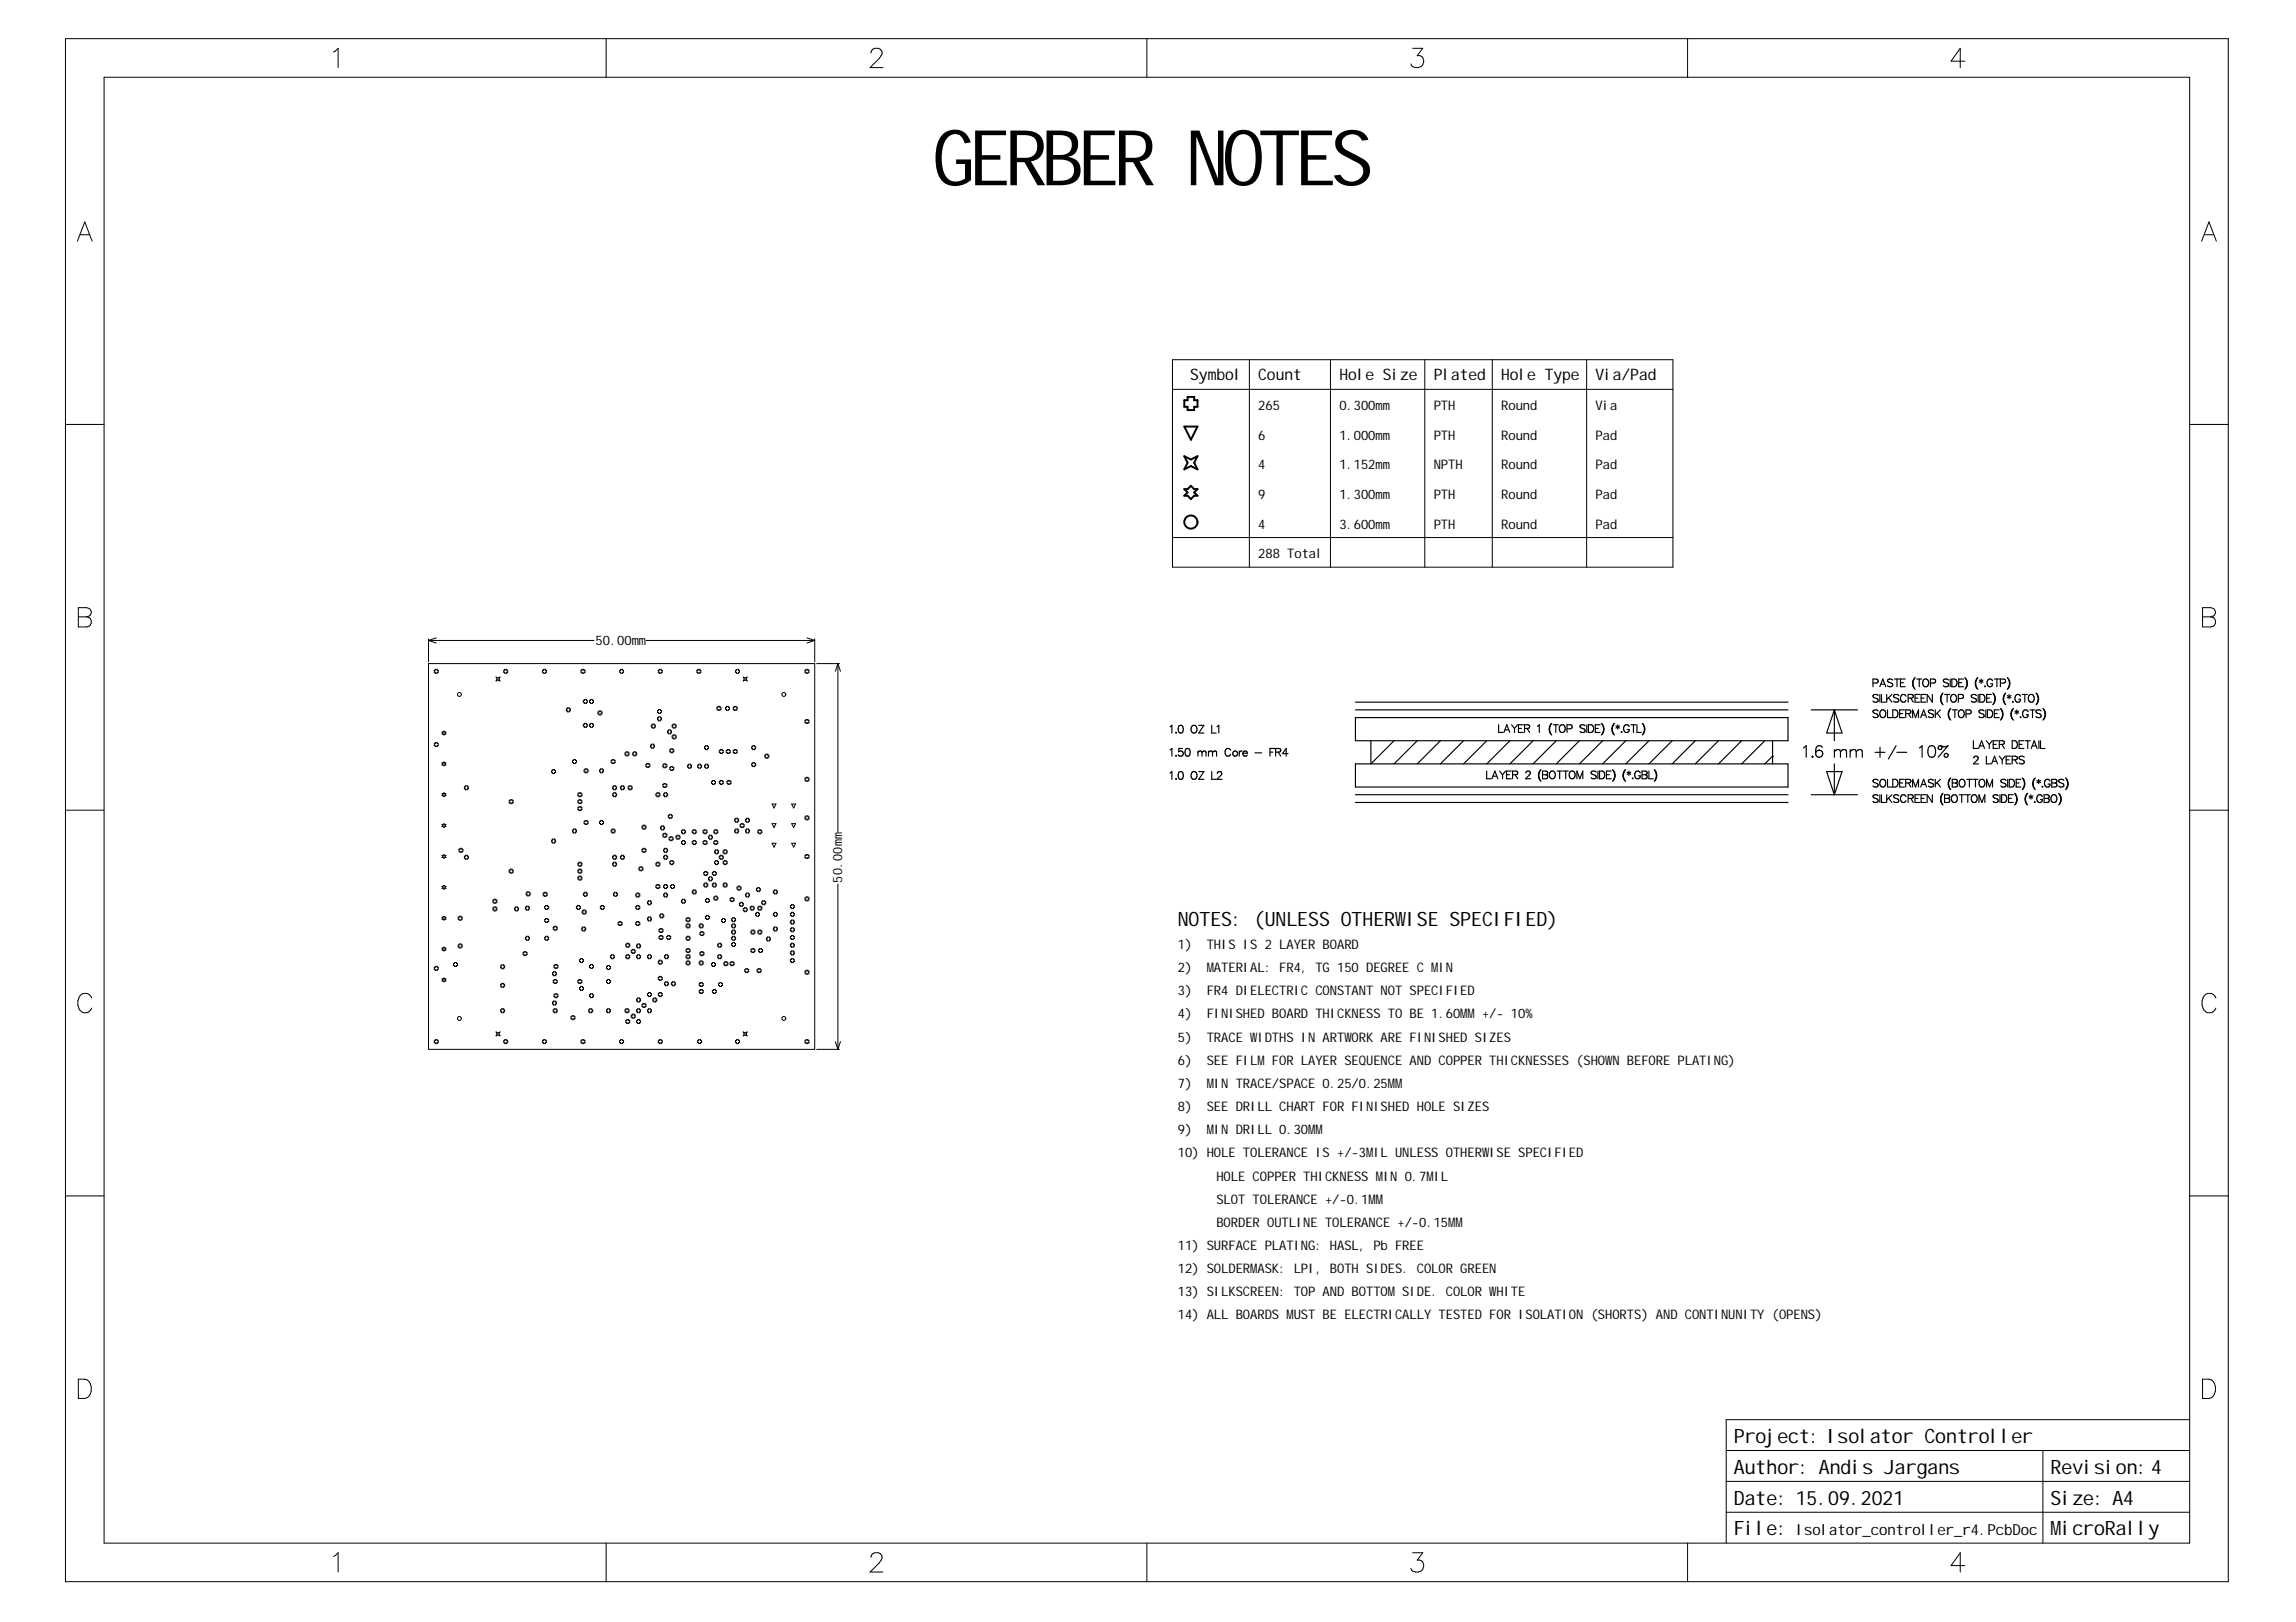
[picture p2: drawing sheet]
<svg xmlns="http://www.w3.org/2000/svg" width="297mm" height="210mm" viewBox="0 0 297 210" stroke-linecap="round" stroke-linejoin="round" font-family="sans-serif">
<defs><g id="words">
<text font-size="10" x="120.6" y="24">GERBER NOTES</text>
<g font-size="2.6">
<text x="152.4" y="119.8">NOTES: (UNLESS OTHERWISE SPECIFIED)</text>
<text x="224.3" y="190.7">Author: Andis Jargans</text>
<text x="224.3" y="186.7">Project: Isolator Controller</text>
<text x="265.3" y="190.7">Revision:4</text>
<text x="224.3" y="194.7">Date: 15.09.2021</text>
<text x="265.3" y="194.7">Size: A4</text>
<text x="224.3" y="198.7">File:</text>
<text x="265.3" y="198.7">MicroRally</text>
</g>
<g font-size="2">
<text x="154" y="49.2">Symbol</text>
<text x="162.8" y="49.2">Count</text>
<text x="173.3" y="49.2">Hole Size</text>
<text x="185.5" y="49.2">Plated</text>
<text x="194.2" y="49.2">Hole Type</text>
<text x="206.4" y="49.2">Via/Pad</text>
<text x="232.3" y="198.7">Isolator_controller_r4.PcbDoc</text>
</g>
<g font-size="1.7">
<text x="162.8" y="53.1">265</text>
<text x="173.3" y="53.1">0.300mm</text>
<text x="185.5" y="53.1">PTH</text>
<text x="194.2" y="53.1">Round</text>
<text x="206.4" y="53.1">Via</text>
<text x="162.8" y="56.9">6</text>
<text x="173.3" y="56.9">1.000mm</text>
<text x="185.5" y="56.9">PTH</text>
<text x="194.2" y="56.9">Round</text>
<text x="206.4" y="56.9">Pad</text>
<text x="162.8" y="60.7">4</text>
<text x="162.8" y="64.6">9</text>
<text x="173.3" y="60.7">1.152mm</text>
<text x="173.3" y="64.6">1.300mm</text>
<text x="185.5" y="60.7">NPTH</text>
<text x="185.5" y="64.6">PTH</text>
<text x="194.2" y="60.7">Round</text>
<text x="194.2" y="64.6">Round</text>
<text x="206.4" y="60.7">Pad</text>
<text x="206.4" y="64.6">Pad</text>
<text x="162.8" y="68.4">4</text>
<text x="173.3" y="68.4">3.600mm</text>
<text x="185.5" y="68.4">PTH</text>
<text x="194.2" y="68.4">Round</text>
<text x="206.4" y="68.4">Pad</text>
<text x="162.8" y="72.2">288 Total</text>
<text x="77" y="83.4">50.00mm</text>
<text x="109" y="114.2" transform="rotate(-90 109 114.2)">50.00mm</text>
<text x="152.4" y="125.8">2)</text>
<text x="152.4" y="122.8">1)</text>
<text x="156.1" y="125.8">MATERIAL: FR4, TG 150 DEGREE C MIN</text>
<text x="156.1" y="122.8">THIS IS 2 LAYER BOARD</text>
<text x="152.4" y="128.8">3)</text>
<text x="152.4" y="131.8">4)</text>
<text x="156.1" y="128.8">FR4 DIELECTRIC CONSTANT NOT SPECIFIED</text>
<text x="156.1" y="131.8">FINISHED BOARD THICKNESS TO BE 1.60MM +/- 10%</text>
<text x="152.4" y="137.8">6)</text>
<text x="152.4" y="134.8">5)</text>
<text x="156.1" y="137.8">SEE FILM FOR LAYER SEQUENCE AND COPPER THICKNESSES (SHOWN BEFORE PLATING)</text>
<text x="156.1" y="134.8">TRACE WIDTHS IN ARTWORK ARE FINISHED SIZES</text>
<text x="152.4" y="143.8">8)</text>
<text x="152.4" y="140.8">7)</text>
<text x="156.1" y="143.8">SEE DRILL CHART FOR FINISHED HOLE SIZES</text>
<text x="156.1" y="140.8">MIN TRACE/SPACE 0.25/0.25MM</text>
<text x="152.4" y="149.8">10) HOLE TOLERANCE IS +/-3MIL UNLESS OTHERWISE SPECIFIED</text>
<text x="152.4" y="146.8">9)</text>
<text x="156.1" y="146.8">MIN DRILL 0.30MM</text>
<text x="157.4" y="155.8">SLOT TOLERANCE +/-0.1MM</text>
<text x="157.4" y="152.8">HOLE COPPER THICKNESS MIN 0.7MIL</text>
<text x="152.4" y="161.8">11) SURFACE PLATING: HASL, Pb FREE</text>
<text x="157.4" y="158.8">BORDER OUTLINE TOLERANCE +/-0.15MM</text>
<text x="152.4" y="167.7">13) SILKSCREEN: TOP AND BOTTOM SIDE. COLOR WHITE</text>
<text x="152.4" y="164.8">12) SOLDERMASK: LPI, BOTH SIDES. COLOR GREEN</text>
<text x="152.4" y="170.7">14) ALL BOARDS MUST BE ELECTRICALLY TESTED FOR ISOLATION (SHORTS) AND CONTINUNITY (OPENS)</text>
</g>
</g></defs>
<g fill="none" stroke="#000" stroke-width=".25">
<path d="M153.2 51.8h.4v-.4h.9v.4h.4v.8h-.4v.5h-.9v-.5h-.4zM153.2 59l.9 .5 .8-.5-.4 .9 .4 .8-.8-.4-.9 .4 .4-.8zM153.2 55.2h1.7l-.8 1.7zM153.2 63.3h.4l.5-.4 .4 .4h.4l-.4 .4 .4 .5h-.4l-.4 .4-.5-.4h-.4l.4-.5z"/>
<circle cx="154.1" cy="67.6" r=".85"/>
</g>
<g fill="none" stroke="#000" stroke-width=".13">
<path d="M8.5 5h279.8v199.7h-279.8zM13.5 10h269.8v189.7h-269.8zM43.1 6.7l.6-.4v2.4M78.4 5v5M112.7 6.8a.62 .62 0 0 1 .5-.5h.4a.61 .61 0 0 1 .4 .9l-.2 .4-1.2 1.1h1.6M148.4 5v5M182.8 6.3h1.3l-.7 .9a.77 .77 0 0 1 .8 .7 .77 .77 0 0 1-.7 .8 .73 .73 0 0 1-1-.4M218.3 5v5M254.2 7.9h-1.8l1.2-1.6v2.4M10 31.2l1-2.5 .9 2.5M10.4 30.4h1.2M284.8 31.2l1-2.5 .9 2.5"/>
<path d="M285.2 30.4h1.2M8.5 54.9h5M151.7 46.6h64.7v26.8h-64.7zM151.7 50.4h64.7M161.6 46.6v26.8M172.1 46.6v26.8M184.3 46.6v26.8M193.1 46.6v26.8M205.3 46.6v26.8M283.3 54.9h5M10.1 78.6h1.1l.4 .2a.58 .58 0 0 1 0 .9l-.4 .1a.65 .65 0 0 1 .6 .7 .65 .65 0 0 1-.6 .6h-1.1zM10.1 79.8h1.1"/>
<path d="M151.7 69.6h64.7M284.9 78.6h1.1l.4 .2a.58 .58 0 0 1 0 .9l-.4 .1a.65 .65 0 0 1 .6 .7 .65 .65 0 0 1-.6 .6h-1.1zM284.9 79.8h1.1M55.4 82.7v2.9M55.4 85.9h50v49.9h-50zM55.4 82.9l1 .3M55.4 82.9h21.4M56.2 86.7h.1v-.1h.3v.1h.1v.3h-.1v.1h-.3v-.1h-.1zM56.2 96.2h.1v-.1h.3v.1h.1v.3h-.1v.1h-.3v-.1h-.1zM56.4 82.5l-1 .4M57.2 98.7l.2-.1 .3 .1-.1 .2 .1 .1-.3 .1-.2-.1 .1-.1zM57.2 94.7l.2-.1 .3 .1-.1 .2 .1 .1-.3 .1-.2-.1 .1-.1z"/>
<path d="M64.2 87.6l.2 .1 .3-.1-.1 .3 .1 .2-.3-.1-.2 .1 .1-.2zM65.2 86.7h.1v-.1h.3v.1h.1v.3h-.1v.1h-.3v-.1h-.1zM70.2 86.7h.1v-.1h.3v.1h.1v.3h-.1v.1h-.3v-.1h-.1zM71.4 99.7h.1v-.1h.3v.1h.1v.3h-.1v.1h-.3v-.1h-.1zM73.3 91.7h.1v-.1h.3v.1h.1v.3h-.1v.1h-.3v-.1h-.1zM74.1 98.4h.1v-.1h.3v.1h.1v.3h-.1v.1h-.3v-.1h-.1zM75.2 86.7h.1v-.1h.3v.1h.1v.3h-.1v.1h-.3v-.1h-.1zM75.5 90.6h.1v-.1h.2v.1h.2v.3h-.2v.1h-.2v-.1h-.1zM75.5 93.7h.1v-.1h.2v.1h.2v.3h-.2v.1h-.2v-.1h-.1zM75.6 99.6h.1v-.1h.2v.1h.2v.3h-.2v.1h-.2v-.1h-.1zM76.3 90.6h.1v-.1h.2v.1h.2v.3h-.2v.1h-.2v-.1h-.1zM76.3 93.7h.1v-.1h.2v.1h.2v.3h-.2v.1h-.2v-.1h-.1z"/>
<path d="M77.4 92.1h.1v-.1h.2v.1h.2v.3h-.2v.1h-.2v-.1h-.1zM77.6 99.6h.1v-.1h.2v.1h.2v.3h-.2v.1h-.2v-.1h-.1zM79.1 98.4h.1v-.1h.2v.1h.2v.3h-.2v.1h-.2v-.1h-.1zM80.2 86.7h.1v-.1h.2v.1h.2v.3h-.2v.1h-.2v-.1h-.1zM80.9 97.4h.1v-.1h.2v.1h.2v.3h-.2v.1h-.2v-.1h-.1zM81.9 97.4h.1v-.1h.2v.1h.2v.3h-.2v.1h-.2v-.1h-.1zM83.6 98.9h.1v-.1h.2v.1h.2v.3h-.2v.1h-.2v-.1h-.1zM83.6 82.9h21.8M84.2 96.4h.1v-.1h.2v.1h.2v.3h-.2v.1h-.2v-.1h-.1zM84.3 93.8h.1v-.1h.2v.1h.2v.3h-.2v.1h-.2v-.1h-.1zM85.1 91.9h.1v-.1h.2v.1h.2v.3h-.2v.1h-.2v-.1h-.1zM85.1 92.9h.1v-.1h.2v.1h.2v.3h-.2v.1h-.2v-.1h-.1z"/>
<path d="M85.2 86.7h.1v-.1h.2v.1h.2v.3h-.2v.1h-.2v-.1h-.1zM85.8 99h.1v-.1h.2v.1h.2v.2h-.2v.2h-.2v-.2h-.1zM86.4 94.6h.1v-.1h.2v.1h.2v.2h-.2v.2h-.2v-.2h-.1zM86.7 99.3h.1v-.1h.2v.1h.2v.3h-.2v.1h-.2v-.1h-.1zM86.7 97h.1v-.1h.2v.1h.2v.3h-.2v.1h-.2v-.1h-.1zM87 93.8h.1v-.1h.2v.1h.2v.3h-.2v.1h-.2v-.1h-.1zM87 95.2h.1v-.1h.2v.1h.2v.3h-.2v.1h-.2v-.1h-.1zM89 99h.1v-.1h.2v.1h.2v.3h-.2v.1h-.2v-.1h-.1zM90.2 86.7h.1v-.1h.2v.1h.2v.3h-.2v.1h-.2v-.1h-.1zM90.3 99h.1v-.1h.2v.1h.2v.3h-.2v.1h-.2v-.1h-.1zM91.2 99h.1v-.1h.2v.1h.2v.3h-.2v.1h-.2v-.1h-.1zM91.2 96.6h.1v-.1h.2v.1h.2v.3h-.2v.1h-.2v-.1h-.1z"/>
<path d="M92.8 91.5h.1v-.1h.2v.1h.2v.3h-.2v.1h-.2v-.1h-.1zM93.1 97.1h.1v-.1h.2v.1h.2v.3h-.2v.1h-.2v-.1h-.1zM93.9 91.5h.1v-.1h.2v.1h.2v.3h-.2v.1h-.2v-.1h-.1zM94 97.1h.1v-.1h.2v.1h.2v.3h-.2v.1h-.2v-.1h-.1zM94.9 97.1h.1v-.1h.2v.1h.2v.3h-.2v.1h-.2v-.1h-.1zM94.9 91.5h.1v-.1h.2v.1h.2v.3h-.2v.1h-.2v-.1h-.1zM95.2 86.7h.1v-.1h.2v.1h.2v.3h-.2v.1h-.2v-.1h-.1zM96.2 87.6l.2 .1 .3-.1-.2 .3 .2 .2-.3-.1-.2 .1 .1-.2zM97.3 98.8h.1v-.1h.2v.1h.2v.3h-.2v.1h-.2v-.1h-.1zM97.3 96.6h.1v-.1h.2v.1h.2v.3h-.2v.1h-.2v-.1h-.1zM99 97.7h.1v-.1h.2v.1h.2v.3h-.2v.1h-.2v-.1h-.1zM104.1 86.7h.2v-.1h.2v.1h.2v.3h-.2v.1h-.2v-.1h-.2z"/>
<path d="M104.1 93.2h.2v-.1h.2v.1h.2v.3h-.2v.1h-.2v-.1h-.2zM104.4 82.5l1 .4M105.4 82.7v2.9M105.4 82.9l-1 .3M105.7 85.9h2.9M108.4 85.9l.3 1M108.4 85.9l-.3 1M108.4 85.9v21.8M8.5 104.8h5M57.2 118.7l.2-.1 .3 .1-.1 .1 .1 .1-.3 .2-.2-.2 .1-.1zM57.2 114.7l.2-.1 .3 .1-.1 .1 .1 .2-.3 .1-.2-.1 .1-.2zM57.2 110.7l.2-.1 .3 .1-.1 .1 .1 .2-.3 .1-.2-.1 .1-.2z"/>
<path d="M57.2 106.7l.2-.1 .3 .1-.1 .1 .1 .2-.3 .1-.2-.1 .1-.2zM57.2 102.7l.2-.1 .3 .1-.1 .1 .1 .2-.3 .1-.2-.1 .1-.2zM59.3 118.7h.1v-.1h.3v.1h.1v.2h-.1v.2h-.3v-.2h-.1zM59.4 109.9h.1v-.1h.3v.1h.1v.3h-.1v.1h-.3v-.1h-.1zM60.1 101.8h.1v-.1h.3v.1h.1v.3h-.1v.1h-.3v-.1h-.1zM60.1 110.8h.1v-.1h.3v.1h.1v.3h-.1v.1h-.3v-.1h-.1zM63.8 116.5h.1v-.1h.3v.1h.1v.3h-.1v.1h-.3v-.1h-.1zM63.8 117.5h.1v-.1h.3v.1h.1v.3h-.1v.1h-.3v-.1h-.1zM65.9 103.6h.1v-.1h.3v.1h.1v.3h-.1v.1h-.3v-.1h-.1zM65.9 112.6h.1v-.1h.3v.1h.1v.3h-.1v.1h-.3v-.1h-.1zM66.6 117.5h.1v-.1h.3v.1h.1v.3h-.1v.1h-.3v-.1h-.1zM68 117.4h.1v-.1h.3v.1h.1v.3h-.1v.1h-.3v-.1h-.1z"/>
<path d="M68.1 115.6h.1v-.2h.3v.2h.1v.2h-.1v.1h-.3v-.1h-.1zM70.3 115.6h.1v-.1h.3v.1h.1v.3h-.1v.1h-.3v-.1h-.1zM70.5 117.3h.1v-.1h.3v.1h.1v.3h-.1v.1h-.3v-.1h-.1zM70.5 119h.1v-.1h.3v.1h.1v.2h-.1v.2h-.3v-.2h-.1zM71.4 108.7h.1v-.1h.3v.1h.1v.3h-.1v.1h-.3v-.1h-.1zM71.6 120h.1v-.1h.3v.1h.1v.2h-.1v.2h-.3v-.2h-.1zM74.1 107.4h.1v-.1h.3v.1h.1v.3h-.1v.1h-.3v-.1h-.1zM74.6 117.3h.1v-.1h.3v.1h.1v.3h-.1v.1h-.3v-.1h-.1zM74.8 102.7h.1v-.1h.3v.1h.1v.3h-.1v.1h-.3v-.1h-.1zM74.8 112.6h.1v-.1h.3v.1h.1v.3h-.1v.1h-.3v-.1h-.1zM74.8 103.6h.1v-.1h.3v.1h.1v.3h-.1v.1h-.3v-.1h-.1zM74.8 104.5h.1v-.1h.3v.1h.1v.3h-.1v.1h-.3v-.1h-.1z"/>
<path d="M74.8 111.7h.1v-.1h.3v.1h.1v.3h-.1v.1h-.3v-.1h-.1zM74.8 113.5h.1v-.1h.3v.1h.1v.3h-.1v.1h-.3v-.1h-.1zM75.3 117.9h.1v-.1h.3v.1h.1v.3h-.1v.1h-.3v-.1h-.1zM75.5 115.6h.1v-.1h.2v.1h.2v.3h-.2v.1h-.2v-.1h-.1zM75.6 106.3h.1v-.1h.2v.1h.2v.3h-.2v.1h-.2v-.1h-.1zM77.6 106.3h.1v-.1h.2v.1h.2v.3h-.2v.1h-.2v-.1h-.1zM77.7 117.3h.1v-.1h.2v.1h.2v.3h-.2v.1h-.2v-.1h-.1zM79.1 107.4h.1v-.1h.2v.1h.2v.3h-.2v.1h-.2v-.1h-.1zM79.3 102.7h.1v-.1h.2v.1h.2v.3h-.2v.1h-.2v-.1h-.1zM79.3 110.8h.1v-.1h.2v.1h.2v.3h-.2v.1h-.2v-.1h-.1zM79.3 101.8h.1v-.1h.2v.1h.2v.3h-.2v.1h-.2v-.1h-.1zM79.3 111.7h.1v-.1h.2v.1h.2v.3h-.2v.1h-.2v-.1h-.1z"/>
<path d="M79.4 115.6h.1v-.1h.2v.1h.2v.3h-.2v.1h-.2v-.1h-.1zM80 119.4h.1v-.1h.2v.1h.2v.2h-.2v.2h-.2v-.2h-.1zM80.3 110.8h.1v-.1h.2v.1h.2v.3h-.2v.1h-.2v-.1h-.1zM80.3 101.8h.1v-.1h.2v.1h.2v.3h-.2v.1h-.2v-.1h-.1zM81.3 101.8h.1v-.1h.2v.1h.2v.3h-.2v.1h-.2v-.1h-.1zM82.3 117.3h.1v-.1h.2v.1h.2v.3h-.2v.1h-.2v-.1h-.1zM82.3 115.7h.1v-.1h.2v.1h.2v.3h-.2v.1h-.2v-.1h-.1zM82.3 119.4h.1v-.1h.2v.1h.2v.2h-.2v.2h-.2v-.2h-.1zM82.7 112.3h.1v-.1h.2v.1h.2v.3h-.2v.1h-.2v-.1h-.1zM83.1 109.9h.1v-.1h.2v.1h.2v.3h-.2v.1h-.2v-.1h-.1zM83.1 106.9h.1v-.1h.2v.1h.2v.3h-.2v.1h-.2v-.1h-.1zM83.8 116.7h.1v-.1h.2v.1h.2v.3h-.2v.1h-.2v-.1h-.1z"/>
<path d="M83.8 118.8h.1v-.1h.2v.1h.2v.2h-.2v.2h-.2v-.2h-.1zM84.9 102.7h.1v-.1h.2v.1h.2v.3h-.2v.1h-.2v-.1h-.1zM84.9 111.7h.1v-.1h.2v.1h.2v.3h-.2v.1h-.2v-.1h-.1zM84.9 114.6h.1v-.1h.2v.1h.2v.3h-.2v.1h-.2v-.1h-.1zM85.4 118.4h.1v-.1h.2v.1h.2v.3h-.2v.1h-.2v-.1h-.1zM85.5 107h.1v-.1h.2v.1h.2v.3h-.2v.1h-.2v-.1h-.1zM85.8 101.5h.1v-.1h.2v.1h.2v.3h-.2v.1h-.2v-.1h-.1zM85.8 108h.1v-.2h.2v.2h.2v.2h-.2v.1h-.2v-.1h-.1zM85.9 102.7h.1v-.1h.2v.1h.2v.3h-.2v.1h-.2v-.1h-.1zM85.9 110.8h.1v-.1h.2v.1h.2v.3h-.2v.1h-.2v-.1h-.1zM85.9 109.9h.1v-.1h.2v.1h.2v.3h-.2v.1h-.2v-.1h-.1zM85.9 115.7h.1v-.1h.2v.1h.2v.3h-.2v.1h-.2v-.1h-.1z"/>
<path d="M85.9 114.6h.1v-.1h.2v.1h.2v.3h-.2v.1h-.2v-.1h-.1zM86.5 105.5h.1v-.1h.2v.1h.2v.3h-.2v.1h-.2v-.1h-.1zM86.6 108.4h.1v-.1h.2v.1h.2v.3h-.2v.1h-.2v-.1h-.1zM86.7 111.5h.1v-.1h.2v.1h.2v.3h-.2v.1h-.2v-.1h-.1zM86.8 114.6h.1v-.1h.2v.1h.2v.3h-.2v.1h-.2v-.1h-.1zM87.5 108.2h.1v-.1h.2v.1h.2v.3h-.2v.1h-.2v-.1h-.1zM88.2 116.5h.1v-.1h.2v.1h.2v.3h-.2v.1h-.2v-.1h-.1zM88.2 107.5h.1v-.1h.2v.1h.2v.3h-.2v.1h-.2v-.1h-.1zM88.2 108.9h.1v-.1h.2v.1h.2v.3h-.2v.1h-.2v-.1h-.1zM88.8 119.7h.1v-.1h.2v.1h.2v.2h-.2v.2h-.2v-.2h-.1zM88.8 118.9h.1v-.1h.2v.1h.2v.2h-.2v.2h-.2v-.2h-.1zM89.6 115.3h.1v-.1h.2v.1h.2v.3h-.2v.1h-.2v-.1h-.1z"/>
<path d="M89.6 108.9h.1v-.1h.2v.1h.2v.3h-.2v.1h-.2v-.1h-.1zM89.6 107.5h.1v-.1h.2v.1h.2v.3h-.2v.1h-.2v-.1h-.1zM90.5 119.7h.1v-.1h.2v.1h.2v.2h-.2v.2h-.2v-.2h-.1zM91 108.9h.1v-.1h.2v.1h.2v.3h-.2v.1h-.2v-.1h-.1zM91 107.5h.1v-.1h.2v.1h.2v.3h-.2v.1h-.2v-.1h-.1zM91.1 112.9h.1v-.1h.2v.1h.2v.3h-.2v.1h-.2v-.1h-.1zM91.1 114.4h.1v-.1h.2v.1h.2v.3h-.2v.1h-.2v-.1h-.1zM91.3 118.6h.1v-.1h.2v.1h.2v.3h-.2v.1h-.2v-.1h-.1zM91.3 116.4h.1v-.1h.2v.1h.2v.3h-.2v.1h-.2v-.1h-.1zM91.7 113.6h.1v-.1h.2v.1h.2v.3h-.2v.1h-.2v-.1h-.1zM91.7 108.2h.1v-.1h.2v.1h.2v.3h-.2v.1h-.2v-.1h-.1zM92.1 101.1h.1v-.1h.2v.1h.2v.3h-.2v.1h-.2v-.1h-.1z"/>
<path d="M92.2 112.9h.1v-.1h.2v.1h.2v.3h-.2v.1h-.2v-.1h-.1zM92.2 114.4h.1v-.1h.2v.1h.2v.3h-.2v.1h-.2v-.1h-.1zM92.4 116.1h.1v-.1h.2v.1h.2v.3h-.2v.1h-.2v-.1h-.1zM92.4 108.9h.1v-.1h.2v.1h.2v.3h-.2v.1h-.2v-.1h-.1zM92.4 107.5h.1v-.1h.2v.1h.2v.3h-.2v.1h-.2v-.1h-.1zM92.5 111.5h.1v-.1h.2v.1h.2v.3h-.2v.1h-.2v-.1h-.1zM92.5 110.1h.1v-.1h.2v.1h.2v.3h-.2v.1h-.2v-.1h-.1zM93.1 110.8h.1v-.1h.2v.1h.2v.3h-.2v.1h-.2v-.1h-.1zM93.1 101.1h.1v-.1h.2v.1h.2v.3h-.2v.1h-.2v-.1h-.1zM93.4 119h.1v-.1h.2v.1h.2v.2h-.2v.2h-.2v-.2h-.1zM93.6 111.5h.1v-.1h.2v.1h.2v.3h-.2v.1h-.2v-.1h-.1zM93.6 114.4h.1v-.1h.2v.1h.2v.3h-.2v.1h-.2v-.1h-.1z"/>
<path d="M93.6 110.1h.1v-.1h.2v.1h.2v.3h-.2v.1h-.2v-.1h-.1zM94.1 101.1h.1v-.1h.2v.1h.2v.3h-.2v.1h-.2v-.1h-.1zM94.5 116.3h.1v-.1h.2v.1h.2v.3h-.2v.1h-.2v-.1h-.1zM94.7 119.7h.1v-.1h.2v.1h.2v.2h-.2v.2h-.2v-.2h-.1zM94.7 118.9h.1v-.1h.2v.1h.2v.2h-.2v.2h-.2v-.2h-.1zM95.1 107.4h.1v-.1h.2v.1h.2v.3h-.2v.1h-.2v-.1h-.1zM95.1 106h.1v-.1h.2v.1h.2v.3h-.2v.1h-.2v-.1h-.1zM95.4 114.8h.1v-.1h.2v.1h.2v.3h-.2v.1h-.2v-.1h-.1zM95.7 116.9h.1v-.1h.2v.1h.2v.3h-.2v.1h-.2v-.1h-.1zM95.8 106.7h.1v-.1h.2v.1h.2v.3h-.2v.1h-.2v-.1h-.1zM96.2 117.6h.1v-.1h.2v.1h.2v.3h-.2v.1h-.2v-.1h-.1zM96.5 115.7h.1v-.1h.2v.1h.2v.3h-.2v.1h-.2v-.1h-.1z"/>
<path d="M96.5 107.4h.1v-.1h.2v.1h.2v.3h-.2v.1h-.2v-.1h-.1zM96.5 106h.1v-.1h.2v.1h.2v.3h-.2v.1h-.2v-.1h-.1zM97.1 117.4h.1v-.1h.2v.1h.2v.3h-.2v.1h-.2v-.1h-.1zM97.8 118.2h.1v-.1h.2v.1h.2v.3h-.2v.1h-.2v-.1h-.1zM97.9 115h.1v-.1h.2v.1h.2v.3h-.2v.1h-.2v-.1h-.1zM98.1 117.4h.1v-.1h.2v.1h.2v.3h-.2v.1h-.2v-.1h-.1zM98.1 107.5h.1v-.1h.2v.1h.2v.3h-.2v.1h-.2v-.1h-.1zM98.6 116.7h.1v-.1h.2v.1h.2v.3h-.2v.1h-.2v-.1h-.1zM99.9 106.6h.5l-.3 .5zM99.9 109.1h.5l-.3 .5zM99.9 104.1h.5l-.3 .5zM100.1 118.2h.1v-.1h.2v.1h.2v.3h-.2v.1h-.2v-.1h-.1z"/>
<path d="M100.1 115.3h.1v-.1h.2v.1h.2v.3h-.2v.1h-.2v-.1h-.1zM102.3 118.2h.1v-.1h.2v.1h.2v.3h-.2v.1h-.2v-.1h-.1zM102.3 117.2h.1v-.1h.2v.1h.2v.3h-.2v.1h-.2v-.1h-.1zM102.3 119.2h.1v-.1h.2v.1h.2v.2h-.2v.2h-.2v-.2h-.1zM102.4 106.6h.5l-.2 .5zM102.4 109.1h.5l-.2 .5zM102.4 104.1h.5l-.2 .5zM104.1 110.7h.2v-.1h.2v.1h.2v.3h-.2v.1h-.2v-.1h-.2zM104.1 116.2h.2v-.1h.2v.1h.2v.3h-.2v.1h-.2v-.1h-.2zM104.1 100.7h.2v-.1h.2v.1h.2v.3h-.2v.1h-.2v-.1h-.2zM104.1 105.7h.2v-.1h.2v.1h.2v.3h-.2v.1h-.2v-.1h-.2zM108.4 114.4v21.4"/>
<path d="M283.3 104.8h5M11.9 129.2a.87 .87 0 0 0-.9-.7 .87 .87 0 0 0-.8 .7 1.41 1.41 0 0 0 .6 1.9 .89 .89 0 0 0 1.1-.6M56.2 125.2h.1v-.1h.3v.1h.1v.2h-.1v.2h-.3v-.2h-.1zM56.2 134.7h.1v-.2h.3v.2h.1v.2h-.1v.2h-.3v-.2h-.1zM57.2 126.7l.2-.1 .3 .1-.1 .1 .1 .1-.3 .2-.2-.2 .1-.1zM57.2 122.7l.2-.1 .3 .1-.1 .1 .1 .1-.3 .2-.2-.2 .1-.1zM58.7 124.7h.1v-.1h.3v.1h.1v.2h-.1v.2h-.3v-.2h-.1zM59.3 122.3h.1v-.1h.3v.1h.1v.2h-.1v.2h-.3v-.2h-.1zM64.2 133.5l.2 .2 .3-.2-.1 .3 .1 .3-.3-.2-.2 .2 .1-.3zM64.8 125h.1v-.1h.3v.1h.1v.2h-.1v.2h-.3v-.2h-.1zM64.8 127.4h.1v-.1h.3v.1h.1v.2h-.1v.2h-.3v-.2h-.1zM64.8 130.7h.1v-.1h.3v.1h.1v.2h-.1v.2h-.3v-.2h-.1z"/>
<path d="M65.2 134.7h.1v-.2h.3v.2h.1v.2h-.1v.2h-.3v-.2h-.1zM67.7 123.3h.1v-.1h.3v.1h.1v.2h-.1v.2h-.3v-.2h-.1zM68 121.3h.1v-.1h.3v.1h.1v.2h-.1v.2h-.3v-.2h-.1zM70.2 134.7h.1v-.2h.3v.2h.1v.2h-.1v.2h-.3v-.2h-.1zM70.5 121.3h.1v-.1h.3v.1h.1v.2h-.1v.2h-.3v-.2h-.1zM71.5 125.9h.1v-.1h.3v.1h.1v.2h-.1v.2h-.3v-.2h-.1zM71.5 129.7h.1v-.1h.3v.1h.1v.2h-.1v.2h-.3v-.2h-.1zM71.6 130.7h.1v-.1h.3v.1h.1v.2h-.1v.2h-.3v-.2h-.1zM71.6 126.9h.1v-.1h.3v.1h.1v.2h-.1v.2h-.3v-.2h-.1zM71.7 124.9h.1v-.1h.3v.1h.1v.3h-.1v.1h-.3v-.1h-.1zM71.7 128.7h.1v-.1h.3v.1h.1v.3h-.1v.1h-.3v-.1h-.1zM73.9 131.6h.1v-.2h.3v.2h.1v.2h-.1v.2h-.3v-.2h-.1z"/>
<path d="M74.8 126.9h.1v-.1h.3v.1h.1v.2h-.1v.2h-.3v-.2h-.1zM75 124.2h.1v-.1h.2v.1h.2v.2h-.2v.2h-.2v-.2h-.1zM75 127.8h.1v-.1h.2v.1h.2v.2h-.2v.2h-.2v-.2h-.1zM75.2 134.7h.1v-.2h.3v.2h.1v.2h-.1v.2h-.3v-.2h-.1zM75.3 120.1h.1v-.1h.2v.1h.2v.2h-.2v.2h-.2v-.2h-.1zM76.2 130.7h.1v-.1h.2v.1h.2v.2h-.2v.2h-.2v-.2h-.1zM76.3 124.9h.1v-.1h.2v.1h.2v.3h-.2v.1h-.2v-.1h-.1zM76.3 128.7h.1v-.1h.2v.1h.2v.3h-.2v.1h-.2v-.1h-.1zM78.5 125.1h.1v-.1h.2v.1h.2v.2h-.2v.2h-.2v-.2h-.1zM78.5 130.7h.1v-.1h.2v.1h.2v.2h-.2v.2h-.2v-.2h-.1zM78.5 126.9h.1v-.1h.2v.1h.2v.2h-.2v.2h-.2v-.2h-.1zM79 123.7h.1v-.1h.2v.1h.2v.2h-.2v.2h-.2v-.2h-.1z"/>
<path d="M80.2 134.7h.1v-.2h.2v.2h.2v.2h-.2v.2h-.2v-.2h-.1zM80.9 130.7h.1v-.1h.2v.1h.2v.2h-.2v.2h-.2v-.2h-.1zM81 123.7h.1v-.1h.2v.1h.2v.2h-.2v.2h-.2v-.2h-.1zM81 132.1h.1v-.2h.2v.2h.2v.2h-.2v.2h-.2v-.2h-.1zM81 122.2h.1v-.1h.2v.1h.2v.2h-.2v.2h-.2v-.2h-.1zM81.7 123h.1v-.1h.2v.1h.2v.2h-.2v.2h-.2v-.2h-.1zM81.7 131.4h.1v-.2h.2v.2h.2v.2h-.2v.2h-.2v-.2h-.1zM82.4 122.3h.1v-.1h.2v.1h.2v.2h-.2v.2h-.2v-.2h-.1zM82.4 130.7h.1v-.1h.2v.1h.2v.2h-.2v.2h-.2v-.2h-.1zM82.4 123.7h.1v-.1h.2v.1h.2v.2h-.2v.2h-.2v-.2h-.1zM82.4 129.3h.1v-.1h.2v.1h.2v.2h-.2v.2h-.2v-.2h-.1zM82.4 132.1h.1v-.2h.2v.2h.2v.2h-.2v.2h-.2v-.2h-.1z"/>
<path d="M83.1 130h.1v-.1h.2v.1h.2v.2h-.2v.2h-.2v-.2h-.1zM83.8 130.7h.1v-.1h.2v.1h.2v.2h-.2v.2h-.2v-.2h-.1zM83.8 123.7h.1v-.1h.2v.1h.2v.2h-.2v.2h-.2v-.2h-.1zM83.8 128.6h.1v-.1h.2v.1h.2v.2h-.2v.2h-.2v-.2h-.1zM84.5 129.3h.1v-.1h.2v.1h.2v.2h-.2v.2h-.2v-.2h-.1zM85.2 134.7h.1v-.2h.2v.2h.2v.2h-.2v.2h-.2v-.2h-.1zM85.2 128.6h.1v-.1h.2v.1h.2v.2h-.2v.2h-.2v-.2h-.1zM85.2 126.5h.1v-.1h.2v.1h.2v.2h-.2v.2h-.2v-.2h-.1zM85.2 124.4h.1v-.1h.2v.1h.2v.2h-.2v.2h-.2v-.2h-.1zM85.3 120.3h.1v-.1h.2v.1h.2v.2h-.2v.2h-.2v-.2h-.1zM85.3 121.2h.1v-.1h.2v.1h.2v.2h-.2v.2h-.2v-.2h-.1zM86 123.7h.1v-.1h.2v.1h.2v.2h-.2v.2h-.2v-.2h-.1z"/>
<path d="M86 127.2h.1v-.1h.2v.1h.2v.2h-.2v.2h-.2v-.2h-.1zM86.3 121.2h.1v-.1h.2v.1h.2v.2h-.2v.2h-.2v-.2h-.1zM86.9 127.2h.1v-.1h.2v.1h.2v.2h-.2v.2h-.2v-.2h-.1zM88.8 123.7h.1v-.1h.2v.1h.2v.2h-.2v.2h-.2v-.2h-.1zM88.8 121.3h.1v-.1h.2v.1h.2v.2h-.2v.2h-.2v-.2h-.1zM88.8 122.9h.1v-.1h.2v.1h.2v.2h-.2v.2h-.2v-.2h-.1zM88.8 124.5h.1v-.1h.2v.1h.2v.2h-.2v.2h-.2v-.2h-.1zM90.3 134.7h.1v-.2h.2v.2h.2v.2h-.2v.2h-.2v-.2h-.1zM90.5 127.3h.1v-.1h.2v.1h.2v.2h-.2v.2h-.2v-.2h-.1zM90.5 128.2h.1v-.1h.2v.1h.2v.2h-.2v.2h-.2v-.2h-.1zM90.5 124.5h.1v-.1h.2v.1h.2v.2h-.2v.2h-.2v-.2h-.1zM90.6 123.3h.1v-.1h.2v.1h.2v.2h-.2v.2h-.2v-.2h-.1z"/>
<path d="M90.6 120.7h.1v-.1h.2v.1h.2v.2h-.2v.2h-.2v-.2h-.1zM92.1 124.7h.1v-.1h.2v.1h.2v.2h-.2v.2h-.2v-.2h-.1zM92.2 128.2h.1v-.1h.2v.1h.2v.2h-.2v.2h-.2v-.2h-.1zM92.9 123.7h.1v-.1h.2v.1h.2v.2h-.2v.2h-.2v-.2h-.1zM92.9 122.2h.1v-.1h.2v.1h.2v.2h-.2v.2h-.2v-.2h-.1zM93 127.3h.1v-.1h.2v.1h.2v.2h-.2v.2h-.2v-.2h-.1zM93.7 124.6h.1v-.1h.2v.1h.2v.2h-.2v.2h-.2v-.2h-.1zM94.5 124.6h.1v-.1h.2v.1h.2v.2h-.2v.2h-.2v-.2h-.1zM94.7 121.3h.1v-.1h.2v.1h.2v.2h-.2v.2h-.2v-.2h-.1zM94.7 120.5h.1v-.1h.2v.1h.2v.2h-.2v.2h-.2v-.2h-.1zM94.7 122.1h.1v-.1h.2v.1h.2v.2h-.2v.2h-.2v-.2h-.1zM95.2 134.7h.1v-.2h.2v.2h.2v.2h-.2v.2h-.2v-.2h-.1z"/>
<path d="M96.2 133.5l.2 .2 .3-.2-.2 .3 .2 .3-.3-.2-.2 .2 .1-.3zM96.4 125.5h.1v-.1h.2v.1h.2v.2h-.2v.2h-.2v-.2h-.1zM97.2 120.5h.1v-.1h.2v.1h.2v.2h-.2v.2h-.2v-.2h-.1zM97.2 122.9h.1v-.1h.2v.1h.2v.2h-.2v.2h-.2v-.2h-.1zM98 125.5h.1v-.1h.2v.1h.2v.2h-.2v.2h-.2v-.2h-.1zM98.1 120.5h.1v-.1h.2v.1h.2v.2h-.2v.2h-.2v-.2h-.1zM98.2 122.9h.1v-.1h.2v.1h.2v.2h-.2v.2h-.2v-.2h-.1zM99.2 121.4h.1v-.1h.2v.1h.2v.2h-.2v.2h-.2v-.2h-.1zM100.1 120.1h.1v-.1h.2v.1h.2v.2h-.2v.2h-.2v-.2h-.1zM102.3 124.2h.1v-.1h.2v.1h.2v.2h-.2v.2h-.2v-.2h-.1zM102.3 122.2h.1v-.1h.2v.1h.2v.2h-.2v.2h-.2v-.2h-.1zM102.3 121.2h.1v-.1h.2v.1h.2v.2h-.2v.2h-.2v-.2h-.1z"/>
<path d="M102.3 120.2h.1v-.1h.2v.1h.2v.2h-.2v.2h-.2v-.2h-.1zM102.3 123.2h.1v-.1h.2v.1h.2v.2h-.2v.2h-.2v-.2h-.1zM104.1 134.7h.2v-.2h.2v.2h.2v.2h-.2v.2h-.2v-.2h-.2zM104.1 125.7h.2v-.1h.2v.1h.2v.2h-.2v.2h-.2v-.2h-.2zM105.7 135.8h2.9M108.1 134.8l.3 1M108.7 134.8l-.3 1M286.7 129.2a.87 .87 0 0 0-.9-.7 .87 .87 0 0 0-.8 .7 1.41 1.41 0 0 0 .6 1.9 .89 .89 0 0 0 1.1-.6M8.5 154.8h5M283.3 154.8h5M10.1 178.5h.9a1.36 1.36 0 0 1 .6 2.1l-.3 .3-.3 .1h-.9zM284.9 178.5h.9a1.36 1.36 0 0 1 .6 2.1l-.3 .3-.3 .1h-.9z"/>
<path d="M78.4 199.7v5M148.4 199.7v5M218.3 199.7v5M223.3 195.7h60M223.3 191.7h60M223.3 187.7h60M264.3 187.7v12M283.3 183.7h-60v16M43.1 201.4l.6-.5v2.5M112.7 201.5a.62 .62 0 0 1 .5-.6h.4a.61 .61 0 0 1 .4 1l-.2 .3-1.2 1.2h1.6M182.8 200.9h1.3l-.7 1a.77 .77 0 0 1 .8 .7 .77 .77 0 0 1-.7 .8 .73 .73 0 0 1-1-.4M254.2 202.6h-1.8l1.2-1.7v2.5"/>
<circle cx="59.4" cy="89.9" r=".25"/>
<circle cx="101.4" cy="89.9" r=".25"/>
<circle cx="59.4" cy="131.8" r=".25"/>
<circle cx="101.4" cy="131.8" r=".25"/>
</g>
<g fill="none" stroke="#000" stroke-width=".15">
<path d="M151.4 97l.2-.1v1M151.4 94.1l.2-.2v1M152.1 97.8h.1zM152.1 94.8h.1zM152.6 99.9a.32 .32 0 0 1 .4 .1l.1 .3a.43 .43 0 0 1-.4 .6 .64 .64 0 0 1-.1-1zM152.6 93.9a.32 .32 0 0 1 .4 .2l.1 .2a.43 .43 0 0 1-.4 .6 .64 .64 0 0 1-.1-1zM153 96.9h-.5v.4a.35 .35 0 0 1 .5 0 .35 .35 0 0 1-.1 .5 .35 .35 0 0 1-.5-.1M153.5 96.9a.32 .32 0 0 1 .4 .1l.1 .3a.43 .43 0 0 1-.4 .6 .64 .64 0 0 1-.1-1zM154.3 99.9a.47 .47 0 0 1 .6 .5 .47 .47 0 0 1-.6 .4l-.2-.3v-.4zM154.3 93.9a.47 .47 0 0 1 .6 .5 .47 .47 0 0 1-.6 .4l-.2-.3v-.4zM155 97.4l.2-.2h.3v.2M155 97.2v.7"/>
<path d="M155.1 99.9h.7l-.7 1h.7M155.1 93.9h.7l-.7 1h.7M155.5 97.4l.2-.2h.3v.7M155.5 97.4v.5M156.3 97.4l.3-.2h.2l.1 .2M156.3 97.2v.7M156.8 93.9v1h.5M156.8 99.9v1h.5M156.9 97.4l.2-.2h.2l.1 .7M156.9 97.4v.5M157.4 94.1l.3-.2v1M159.2 97.1a.37 .37 0 0 0-.4-.2 .37 .37 0 0 0-.3 .3v.3a.37 .37 0 0 0 .3 .4 .37 .37 0 0 0 .4-.3"/>
<path d="M160.3 97.2v.7M160.7 97.2a.32 .32 0 0 0-.4 .3M160.8 97.5v.1a.31 .31 0 0 0 .2 .3 .31 .31 0 0 0 .4-.2M160.8 97.3a.28 .28 0 0 1 .4-.1 .28 .28 0 0 1 .2 .3h-.6zM162.4 97.4h.8M164.3 97.3h.4M164.9 96.9h-.6v1M165 97.3h.6l.1-.2-.1-.1-.1-.1h-.5v1M165.4 97.3l.3 .6M166.6 97.5h-.7l.5-.6v1M175.4 92.9h55.9v3h-55.9zM175.4 98.9h55.9v3h-55.9z"/>
<path d="M175.4 91.9h55.9M175.4 90.9h55.9M177.4 95.9v3l3-3M183.4 95.9l-3 3M186.3 95.9l-2.9 3M189.3 95.9l-3 3M192.3 99.8v1h.6M192.3 95.9l-3 3M193.9 93.8v1h.6M194 99.8l.4 .5M194.6 94.8l.3-1 .4 1M194.7 94.5h.5"/>
<path d="M194.8 99.8l-.4 .5M195.3 95.9l-3 3M195.5 99.8h-.6v1h.6M195.6 93.8l.3 .5M195.9 94.3v.5M196.3 93.8l-.4 .5M196.4 94.3h.4M197.1 93.8h-.7v1h.7M197.2 94.3l.6-.1 .1-.1-.1-.2-.1-.1h-.5v1M197.6 94.3l.3 .5M198.3 95.9l-3 3M198.9 94l.2-.2v1"/>
<path d="M199.2 99.9l-.1 .5 .2 .6M199.3 99.7l-.1 .1M199.3 99.7a1.03 1.03 0 0 0 0 1.3M199.4 99.6l-.1 .1M199.6 99.8h.4l.2 .1v.3l-.2 .1a.26 .26 0 0 1 .2 .2 .26 .26 0 0 1-.2 .3h-.4zM200.5 99.9a.37 .37 0 0 1 .5-.1 .37 .37 0 0 1 .2 .4v.2a.38 .38 0 0 1-.4 .4 .38 .38 0 0 1-.4-.4zM200.7 93.7l-.2 .6 .2 .7M200.7 93.7l-.3 .6 .1 .4 .2 .3M200.7 95l.1 .1M200.8 93.6l-.1 .1M200.9 93.8h.7M201.3 93.8v1"/>
<path d="M201.3 95.9l-3 3M201.4 99.8h.7M201.8 99.8v1M201.9 93.8a.47 .47 0 0 1 .6 .5 .47 .47 0 0 1-.6 .4l-.2-.3 .1-.4zM202.2 99.8h.7M202.6 99.8v1M202.7 94.3h.5a.26 .26 0 0 0 .2-.2 .26 .26 0 0 0-.2-.3h-.5v1M203.1 99.9a.37 .37 0 0 1 .4-.1 .37 .37 0 0 1 .3 .4v.2a.38 .38 0 0 1-.4 .4 .38 .38 0 0 1-.4-.4zM204.3 95.9l-3 3M205.1 93.9a.38 .38 0 0 0-.4-.1 .38 .38 0 0 0-.3 .2l.1 .2 .5 .2 .1 .2a.44 .44 0 0 1-.7 0M205.3 93.8v1M205.5 93.8h.3a.53 .53 0 0 1 .4 .5 .53 .53 0 0 1-.4 .5h-.3z"/>
<path d="M206.4 94.3h.4M206.5 99.9a.38 .38 0 0 0-.4-.1 .38 .38 0 0 0-.3 .2l.1 .2 .5 .2 .1 .2a.44 .44 0 0 1-.7 0M206.7 99.8v1M206.9 99.8h.4a.53 .53 0 0 1 .3 .5 .53 .53 0 0 1-.3 .5h-.4zM207 93.8h-.6v1h.6M207.2 93.6l.1 .1M207.3 93.7l.2 .6v.4l-.2 .3M207.3 95l-.1 .1M207.3 93.7l.2 .6-.2 .7M207.3 95.9l-3 3M208.4 99.8h-.6v1h.6M208.6 99.6l.1 .1"/>
<path d="M208.7 94.9l.1 .1M208.7 99.7l.2 .6v.4l-.2 .3M208.7 99.7l.2 .6-.2 .7M208.8 93.7l-.2 .3a1.05 1.05 0 0 0 .2 1M208.8 95l.1 .1M208.8 93.7l-.2 .6 .1 .5M208.9 93.6l-.1 .1M209.1 93.9l.4 .3M209.3 93.8v.6M209.5 93.9l-.4 .3M209.7 94.7h.1zM210.2 99.7l-.2 .3a1.05 1.05 0 0 0 .2 1"/>
<path d="M210.2 99.7l-.2 .6 .1 .5M210.3 99.6l-.1 .1M210.3 95.9l-3 3M210.5 99.9l.5 .3M210.7 99.8v.6M210.8 94a.37 .37 0 0 0-.5-.2 .37 .37 0 0 0-.2 .4v.2a.36 .36 0 0 0 .3 .4 .36 .36 0 0 0 .4-.4h-.3M211 99.9l-.5 .3M211 93.8h.7M211.3 93.8v1M211.8 93.8v1h.6M212.4 99.8h.5l.2 .1v.2l-.2 .2a.26 .26 0 0 1 .2 .2 .26 .26 0 0 1-.2 .3h-.5zM212.5 93.6l.1 .1"/>
<path d="M212.6 93.7l.1 .3a1.05 1.05 0 0 1-.1 1M212.6 95l-.1 .1M212.6 93.7l.1 .6-.1 .5M212.6 94.9v.1M213.3 99.8v1h.6M213.3 95.9l-3 3M214 99.6l.1 .1M214.1 99.7l.2 .6v.4l-.2 .3M214.1 99.7l.2 .6-.2 .7M216.3 95.9l-3 3M219.3 95.9l-3 3M222.3 95.9l-3 3"/>
<path d="M225.3 95.9l-3 3M228.3 95.9l-3 3M229.3 97.9h.1M229.3 95.9v3M229.3 97.9l-1 1M233.3 96.8l.4-.3v1.5M234.3 91.9h6M234.4 97.9h.1h.1l-.1 .1zM235.7 96.7a.44 .44 0 0 0-.6-.1l-.1 .2-.1 .7M236.3 99.9h2l-1 2.9zM237.3 91.9v4M237.3 98.9v3.9"/>
<path d="M237.3 91.9l1 3h-2zM237.3 97v1M237.3 97.3l.4-.3 .3 .1 .1 .2M238.1 97.3l.4-.3 .3 .1 .1 .9M238.1 97.3v.7M239.4 97.3l.3-.3 .4 .1v.2M239.4 97v1M240.1 97.3l.4-.3 .4 .1v.9M240.1 97.3v.7M242.3 88.4h.4a.26 .26 0 0 0 .3-.3 .26 .26 0 0 0-.3-.2h-.4v1M242.6 97.4h1.3M243 92a.38 .38 0 0 0-.4-.1 .38 .38 0 0 0-.3 .2l.1 .1 .5 .2 .1 .3a.44 .44 0 0 1-.7 0"/>
<path d="M243 90a.38 .38 0 0 0-.4-.1 .38 .38 0 0 0-.3 .2l.1 .1 .5 .2 .1 .3a.44 .44 0 0 1-.7 0M243.2 89.9v1M243.2 88.9l.4-1 .4 1M243.2 96.7v1.3M243.3 92a.37 .37 0 0 1 .4-.1 .37 .37 0 0 1 .3 .3v.3a.38 .38 0 0 1-.4 .4 .38 .38 0 0 1-.4-.4zM243.3 88.5h.5M243.4 89.9v1h.6M244.1 89.9v1M244.2 91.9v1h.6M244.3 90.3l.5 .6M244.8 89.9l-.7 .6M244.9 88a.38 .38 0 0 0-.4-.1 .38 .38 0 0 0-.3 .2l.1 .2 .5 .1 .1 .3a.44 .44 0 0 1-.7 0"/>
<path d="M244.9 91.9h.3a.53 .53 0 0 1 .4 .5 .53 .53 0 0 1-.4 .5h-.3zM245.1 87.9h.7M245.3 96.5l-1 1.7M245.4 97.4h1.3M245.4 87.9v1M245.6 90a.38 .38 0 0 0-.3-.1 .38 .38 0 0 0-.3 .2l.1 .1 .5 .2v.3a.44 .44 0 0 1-.6 0M245.8 92.3h.3M245.9 88.3h.3M246.4 91.9h-.6v1h.6M246.5 87.9h-.6v1h.6M246.5 92.3h.6l.1-.1v-.2l-.2-.1h-.5v1M246.6 90.1a.37 .37 0 0 0-.4-.2 .37 .37 0 0 0-.3 .3v.3a.37 .37 0 0 0 .3 .4 .37 .37 0 0 0 .4-.3"/>
<path d="M246.9 90.3h.5l.1-.1v-.2l-.2-.1h-.4v1M246.9 92.3l.3 .6M247.2 90.3l.3 .6M247.4 92.9v-1l.4 1 .4-1v1M247.6 89l.1 .1M247.7 87.8l-.2 .3a1.05 1.05 0 0 0 .2 1M247.7 89.1l.1 .1M247.7 87.8l-.2 .5 .1 .6M247.8 90.3h.3M247.8 87.7l-.1 .1M248 87.9h.6M248.3 87.9v1"/>
<path d="M248.3 96.8l.4-.3v1.5M248.4 89.9h-.6v1h.6M248.5 92.9l.4-1 .3 1M248.5 90.3h.4M248.6 92.5h.5M248.8 88a.37 .37 0 0 1 .5-.1 .37 .37 0 0 1 .2 .4v.2a.38 .38 0 0 1-.4 .4 .38 .38 0 0 1-.4-.4zM249.2 89.9h-.7v1h.7M249.6 96.6a.49 .49 0 0 1 .7 .2 1.24 1.24 0 0 1-.1 1.1 .49 .49 0 0 1-.7-.2 1.24 1.24 0 0 1 .1-1.1zM249.7 88.4h.5a.26 .26 0 0 0 .2-.3 .26 .26 0 0 0-.2-.2h-.5v1M250 89.9v1l-.7-1v1M250.1 92a.38 .38 0 0 0-.3-.1 .38 .38 0 0 0-.3 .2l.1 .1 .5 .2v.3a.44 .44 0 0 1-.6 0M250.4 91.9v1"/>
<path d="M250.6 92.3l.4 .6M251 91.9l-.6 .6M251.1 96.5a.79 .79 0 0 0 .9 0l-1.3 1.5M251.3 89.8l-.2 .5v.5l.2 .3M251.3 89.8l-.2 .5 .2 .8M251.3 91.1l.1 .1M251.4 89.7l-.1 .1M251.6 89.9h.6M251.9 89.9v1M252.1 88a.38 .38 0 0 0-.4-.1 .38 .38 0 0 0-.3 .2l.1 .2 .5 .1 .1 .3a.44 .44 0 0 1-.7 0M252.2 92l-.1 .5 .2 .6M252.3 91.8l-.1 .1"/>
<path d="M252.3 91.8a1.04 1.04 0 0 0 0 1.3M252.3 93.1l.1 .1M252.3 87.9v1M252.4 91.7l-.1 .1M252.5 90a.37 .37 0 0 1 .4-.1 .37 .37 0 0 1 .2 .3v.3a.38 .38 0 0 1-.4 .4 .38 .38 0 0 1-.3-.4zM252.5 87.9h.3a.53 .53 0 0 1 .4 .5 .53 .53 0 0 1-.4 .5h-.3zM252.6 91.9h.6M252.9 91.9v1M253.4 90.4h.4a.26 .26 0 0 0 .2-.3 .26 .26 0 0 0-.2-.2h-.4v1M253.4 88.3h.4M253.4 92a.37 .37 0 0 1 .5-.1 .37 .37 0 0 1 .2 .3v.3a.38 .38 0 0 1-.4 .4 .38 .38 0 0 1-.3-.4zM254 87.9h-.6v1h.6"/>
<path d="M254.2 87.7l.1 .1M254.3 87.8l.2 .3a1.05 1.05 0 0 1-.2 1M254.3 89.1l-.1 .1M254.3 87.8l.2 .5-.1 .6M254.3 92.4h.5a.26 .26 0 0 0 .2-.3 .26 .26 0 0 0-.2-.2h-.5v1M254.4 89l-.1 .1M255.3 95.9v1h.6M255.3 98.1l.2-.2h.3l.1 .1-.1 .4-.5 .5h.7M255.7 90a.38 .38 0 0 0-.4-.1 .38 .38 0 0 0-.3 .2l.1 .1 .5 .2 .1 .3a.44 .44 0 0 1-.7 0M255.8 87.8l-.2 .5v.5l.2 .3M255.8 89.1l.1 .1M255.8 87.8l-.2 .5 .2 .8"/>
<path d="M255.9 87.7l-.1 .1M255.9 89.9v1M256 96.9l.4-1 .3 1M256.1 88l.4 .3M256.1 96.5h.5M256.1 89.9h.4a.53 .53 0 0 1 .3 .5 .53 .53 0 0 1-.3 .5h-.4zM256.3 87.9v.5M256.5 88l-.4 .3M256.7 92a.38 .38 0 0 0-.4-.1 .38 .38 0 0 0-.3 .2l.1 .1 .5 .2 .1 .3a.44 .44 0 0 1-.7 0M256.8 88.8v.1zM256.9 91.9v1M257 97.9v1h.5"/>
<path d="M257 95.9l.4 .4M257 90.3h.4M257.1 91.9h.4a.53 .53 0 0 1 .3 .5 .53 .53 0 0 1-.3 .5h-.4zM257.4 96.3v.6M257.6 89.9h-.6v1h.6M257.7 98.9l.3-1 .4 1M257.7 95.9l-.3 .4M257.8 88.1a.37 .37 0 0 0-.4-.2 .37 .37 0 0 0-.3 .4v.2a.36 .36 0 0 0 .3 .4 .36 .36 0 0 0 .4-.4h-.3M257.8 98.5h.5M257.8 89.7l.1 .1M257.9 96.3h.3M257.9 89.8a1.04 1.04 0 0 1 0 1.3"/>
<path d="M257.9 89.8l.1 .1M257.9 91.1l-.1 .1M258 90l.1 .5-.2 .6M258 92.3h.4M258 87.9h.7M258.3 87.9v1M258.5 95.9h-.6v1h.6M258.6 91.9h-.6v1h.6M258.7 96.3h.5l.1-.2v-.1l-.2-.1h-.4v1M258.7 97.9l.3 .4M258.8 91.7l.1 .1M258.8 88.4h.4a.26 .26 0 0 0 .3-.3 .26 .26 0 0 0-.3-.2h-.4v1"/>
<path d="M258.9 91.8l.1 .1M258.9 91.8a1.04 1.04 0 0 1 0 1.3M258.9 93.1l-.1 .1M259 96.3l.3 .6M259 92l.1 .5-.2 .6M259 98.3v.6M259.4 89.8l-.2 .5v.5l.2 .3M259.4 89.8l-.2 .5 .2 .8M259.4 91.1l.1 .1M259.4 97.9l-.4 .4M259.5 89.7l-.1 .1M259.5 98.3h.4"/>
<path d="M259.7 87.7l.1 .1M259.7 90l.5 .3M259.8 87.8l.2 .5v.5l-.2 .3M259.8 89.1l-.1 .1M259.8 87.8l.2 .5-.2 .8M259.9 89.9v.5M260.2 97.9h-.7v1h.7M260.2 90l-.5 .3M260.3 92l-.1 .5 .2 .6M260.3 95.9h.4a.53 .53 0 0 1 .3 .5 .53 .53 0 0 1-.3 .5h-.4zM260.3 98.3h.6l.1-.2-.1-.1-.1-.1h-.5v1M260.4 90.8h.1z"/>
<path d="M260.4 91.8l-.1 .1M260.4 91.8a1.03 1.03 0 0 0 0 1.3M260.4 93.1l.1 .1M260.5 91.7l-.1 .1M260.7 98.3l.3 .6M260.7 92l.5 .3M260.9 91.9v.5M261.2 92l-.5 .3M261.2 96.3h.4M261.4 90.1a.37 .37 0 0 0-.4-.2 .37 .37 0 0 0-.3 .3v.3a.36 .36 0 0 0 .3 .4 .36 .36 0 0 0 .4-.4h-.2M261.4 92.8v.1zM261.6 89.9h.7"/>
<path d="M261.8 95.9h-.6v1h.6M261.9 98a.38 .38 0 0 0-.4-.2 .38 .38 0 0 0-.3 .3l.1 .1 .5 .2 .1 .3a.44 .44 0 0 1-.7 0M262 89.9v1M262 95.9h.7M262.3 95.9v1M262.4 92.1a.37 .37 0 0 0-.4-.2 .37 .37 0 0 0-.3 .3v.3a.36 .36 0 0 0 .3 .4 .36 .36 0 0 0 .4-.4h-.3M262.5 90a.37 .37 0 0 1 .4-.1 .37 .37 0 0 1 .3 .3v.3a.38 .38 0 0 1-.4 .4 .38 .38 0 0 1-.4-.4zM262.6 91.9h.7M262.8 96.9l.4-1 .3 1M262.9 96.5h.5M262.9 91.9v1M263.4 89.7l.1 .1"/>
<path d="M263.5 89.8l.1 .1M263.5 89.8a1.03 1.03 0 0 1 0 1.3M263.5 91.1l-.1 .1M263.6 91l-.1 .1M263.6 90l.1 .3-.1 .6M263.8 95.9v1M264 95.9v1h.6M264.1 92a.38 .38 0 0 0-.4-.1 .38 .38 0 0 0-.3 .2l.1 .1 .5 .2 .1 .3a.44 .44 0 0 1-.7 0M264.3 91.7l.1 .1M264.4 91.8l.1 .1M264.4 91.8a1.03 1.03 0 0 1 0 1.3M264.4 93.1l-.1 .1"/>
<path d="M264.5 92l.1 .5-.2 .6M151.4 100l.2-.1v1M152.1 100.8h.1zM157.5 100.1l.2-.2h.3l.1 .1-.2 .4-.5 .5h.7M175.4 102.8h55.9M175.4 103.8h55.9M193 100.8l.4-1 .4 1M193.2 100.4h.4M194.4 100.3v.5M194.9 100.3h.4M195.7 100.3l.6-.1 .1-.1-.1-.2-.2-.1h-.4v1M196 100.3l.4 .5"/>
<path d="M197.4 100l.2-.2h.2l.2 .2-.2 .3-.4 .5h.6M199.3 101l.1 .1M199.6 100.3h.4M204 100.8v-1l.4 1 .4-1v1M207.8 100.3h.4M208.7 101l-.1 .1M210.1 100.9l.1 .1M210.2 101l.1 .1M211.2 100.7h.1zM212.2 100a.37 .37 0 0 0-.4-.2 .37 .37 0 0 0-.3 .4v.2a.36 .36 0 0 0 .3 .4 .36 .36 0 0 0 .4-.4h-.2M212.4 100.3h.5M214.1 101l-.1 .1"/>
<path d="M234.3 102.8h6M243 103a.38 .38 0 0 0-.4-.2 .38 .38 0 0 0-.3 .3l.1 .1 .5 .2 .1 .3a.44 .44 0 0 1-.7 0M243 101a.38 .38 0 0 0-.4-.2 .38 .38 0 0 0-.3 .3l.1 .1 .5 .2 .1 .3a.44 .44 0 0 1-.7 0M243.2 102.8v1M243.3 101a.37 .37 0 0 1 .4-.1 .37 .37 0 0 1 .3 .3v.3a.38 .38 0 0 1-.4 .4 .38 .38 0 0 1-.4-.4zM243.4 102.8v1h.6M244.1 102.8v1M244.2 100.9v1h.6M244.3 103.3l.5 .5M244.8 102.8l-.7 .7M244.9 100.9h.3a.53 .53 0 0 1 .4 .5 .53 .53 0 0 1-.4 .5h-.3zM245.6 103a.38 .38 0 0 0-.3-.2 .38 .38 0 0 0-.3 .3l.1 .1 .5 .2v.3a.44 .44 0 0 1-.6 0"/>
<path d="M245.8 101.3h.3M246.4 100.9h-.6v1h.6M246.5 101.3h.6l.1-.2v-.2h-.2h-.5v1M246.6 103.1a.37 .37 0 0 0-.4-.3 .37 .37 0 0 0-.3 .4v.3a.37 .37 0 0 0 .3 .3 .37 .37 0 0 0 .4-.2M246.9 103.3h.5l.1-.2v-.2l-.2-.1h-.4v1M246.9 101.3l.3 .6M247.2 103.3l.3 .5M247.4 101.9v-1l.4 1 .4-1v1M247.8 103.3h.3M248.4 102.8h-.6v1h.6M248.5 101.9l.4-1 .3 1M248.5 103.3h.4"/>
<path d="M248.6 101.5h.5M249.2 102.8h-.7v1h.7M250 102.8v1l-.7-1v1M250.1 101a.38 .38 0 0 0-.3-.2 .38 .38 0 0 0-.3 .3l.1 .1 .5 .2v.3a.44 .44 0 0 1-.6 0M250.4 100.9v1M250.6 101.3l.4 .6M251 100.9l-.6 .6M251.2 103.9l.1 .2M251.3 102.8l-.2 .3a1.05 1.05 0 0 0 .2 1M251.3 102.8l-.2 .5 .1 .6M251.3 104.1l.1 .1M251.4 102.7l-.1 .1"/>
<path d="M251.6 102.8h.4l.2 .1v.3l-.2 .1a.26 .26 0 0 1 .2 .3 .26 .26 0 0 1-.2 .2h-.4zM251.6 103.3h.4M252.2 101.9l.1 .2M252.3 102.1l.1 .1M252.3 100.8l-.2 .3a1.05 1.05 0 0 0 .2 1M252.3 100.8l-.2 .5 .1 .6M252.4 100.7l-.1 .1M252.6 103a.37 .37 0 0 1 .4-.1 .37 .37 0 0 1 .2 .3v.3a.38 .38 0 0 1-.4 .4 .38 .38 0 0 1-.3-.4zM252.6 100.9h.4h.2v.3l-.2 .1a.26 .26 0 0 1 .2 .3 .26 .26 0 0 1-.2 .3h-.4zM252.6 101.3h.4M253.5 102.8h.6M253.6 101a.37 .37 0 0 1 .4-.1 .37 .37 0 0 1 .2 .3v.3a.38 .38 0 0 1-.4 .4 .38 .38 0 0 1-.3-.4z"/>
<path d="M253.8 102.8v1M254.2 102.8h.7M254.5 100.9h.6M254.6 102.8v1M254.8 100.9v1M255.1 103a.37 .37 0 0 1 .4-.1 .37 .37 0 0 1 .3 .3v.3a.38 .38 0 0 1-.4 .4 .38 .38 0 0 1-.4-.4zM255.2 100.9h.7M255.6 100.9v1M256 103.8v-1l.4 1 .4-1v1M256.1 101a.37 .37 0 0 1 .4-.1 .37 .37 0 0 1 .3 .3v.3a.38 .38 0 0 1-.4 .4 .38 .38 0 0 1-.4-.4zM257 101.9v-1l.4 1 .4-1v1M258.5 103a.38 .38 0 0 0-.3-.2 .38 .38 0 0 0-.3 .3v.1l.5 .2 .1 .3a.44 .44 0 0 1-.6 0"/>
<path d="M258.7 102.8v1M259 102.8h.3a.53 .53 0 0 1 .3 .5 .53 .53 0 0 1-.3 .5h-.3zM259.5 101a.38 .38 0 0 0-.3-.2 .38 .38 0 0 0-.4 .3l.1 .1 .5 .2 .1 .3a.44 .44 0 0 1-.7 0M259.7 100.9v1M259.8 103.3h.4M259.9 100.9h.4a.53 .53 0 0 1 .3 .5 .53 .53 0 0 1-.3 .5h-.4zM260.5 102.8h-.7v1h.7M260.6 102.7l.1 .1M260.7 102.8a1.04 1.04 0 0 1 0 1.3M260.7 102.8l.1 .1M260.7 104.1l-.1 .1M260.8 102.9l.1 .6-.2 .6"/>
<path d="M260.8 101.3h.4M261.5 100.9h-.7v1h.7M261.6 100.7l.1 .1M261.7 100.8l.2 .5-.2 .8M261.7 100.8l.3 .5-.1 .5-.2 .3M261.7 102.1l-.1 .1M262.1 102.9l-.1 .6 .2 .6M262.2 102.8a1.04 1.04 0 0 0 0 1.3M262.2 102.8l-.1 .1M262.2 104.1l.1 .1M262.3 102.7l-.1 .1M262.5 103l.5 .3"/>
<path d="M262.7 102.8v.6M263 103l-.5 .3M263.2 100.8l-.2 .5 .2 .8M263.2 100.8l-.2 .5v.5l.2 .3M263.2 102.1l.1 .1M263.2 103.8h.1M263.3 100.7l-.1 .1M263.5 101l.5 .3M263.7 100.9v.5M264 101l-.5 .3M264.2 101.8h.1zM264.2 103.1a.37 .37 0 0 0-.4-.3 .37 .37 0 0 0-.3 .4v.3a.36 .36 0 0 0 .4 .4 .36 .36 0 0 0 .3-.4h-.2"/>
<path d="M264.4 102.8h.5l.2 .1v.3l-.2 .1a.26 .26 0 0 1 .2 .3 .26 .26 0 0 1-.2 .2h-.5zM264.4 103.3h.5M265.2 101.1a.37 .37 0 0 0-.4-.3 .37 .37 0 0 0-.3 .4v.3a.36 .36 0 0 0 .4 .4 .36 .36 0 0 0 .3-.4h-.2M265.4 103a.37 .37 0 0 1 .5-.1 .37 .37 0 0 1 .2 .3v.3a.38 .38 0 0 1-.4 .4 .38 .38 0 0 1-.4-.4zM265.4 100.9h.5h.2v.2l-.2 .2a.26 .26 0 0 1 .2 .3 .26 .26 0 0 1-.2 .3h-.5zM265.4 101.3h.5M266.3 102.7l.1 .1M266.4 102.8l.1 .1M266.4 102.8a1.04 1.04 0 0 1 0 1.3M266.4 104.1l-.1 .1M266.5 103.9l-.1 .2M266.5 102.9l.1 .4-.1 .6"/>
<path d="M267 101a.38 .38 0 0 0-.4-.2 .38 .38 0 0 0-.3 .3l.1 .1 .5 .2 .1 .3a.44 .44 0 0 1-.7 0M267.2 100.7l.1 .1M267.3 100.8l.1 .1M267.3 100.8a1.04 1.04 0 0 1 0 1.3M267.3 102.1l-.1 .1M267.4 100.9l.1 .6-.2 .6"/>
<circle cx="159.8" cy="97.5" r=".33"/>
<circle cx="235.3" cy="97.5" r=".47"/>
<circle cx="251" cy="96.7" r=".27"/>
<circle cx="251.8" cy="97.8" r=".26"/>
</g>
<use href="#words"/>
</svg>
